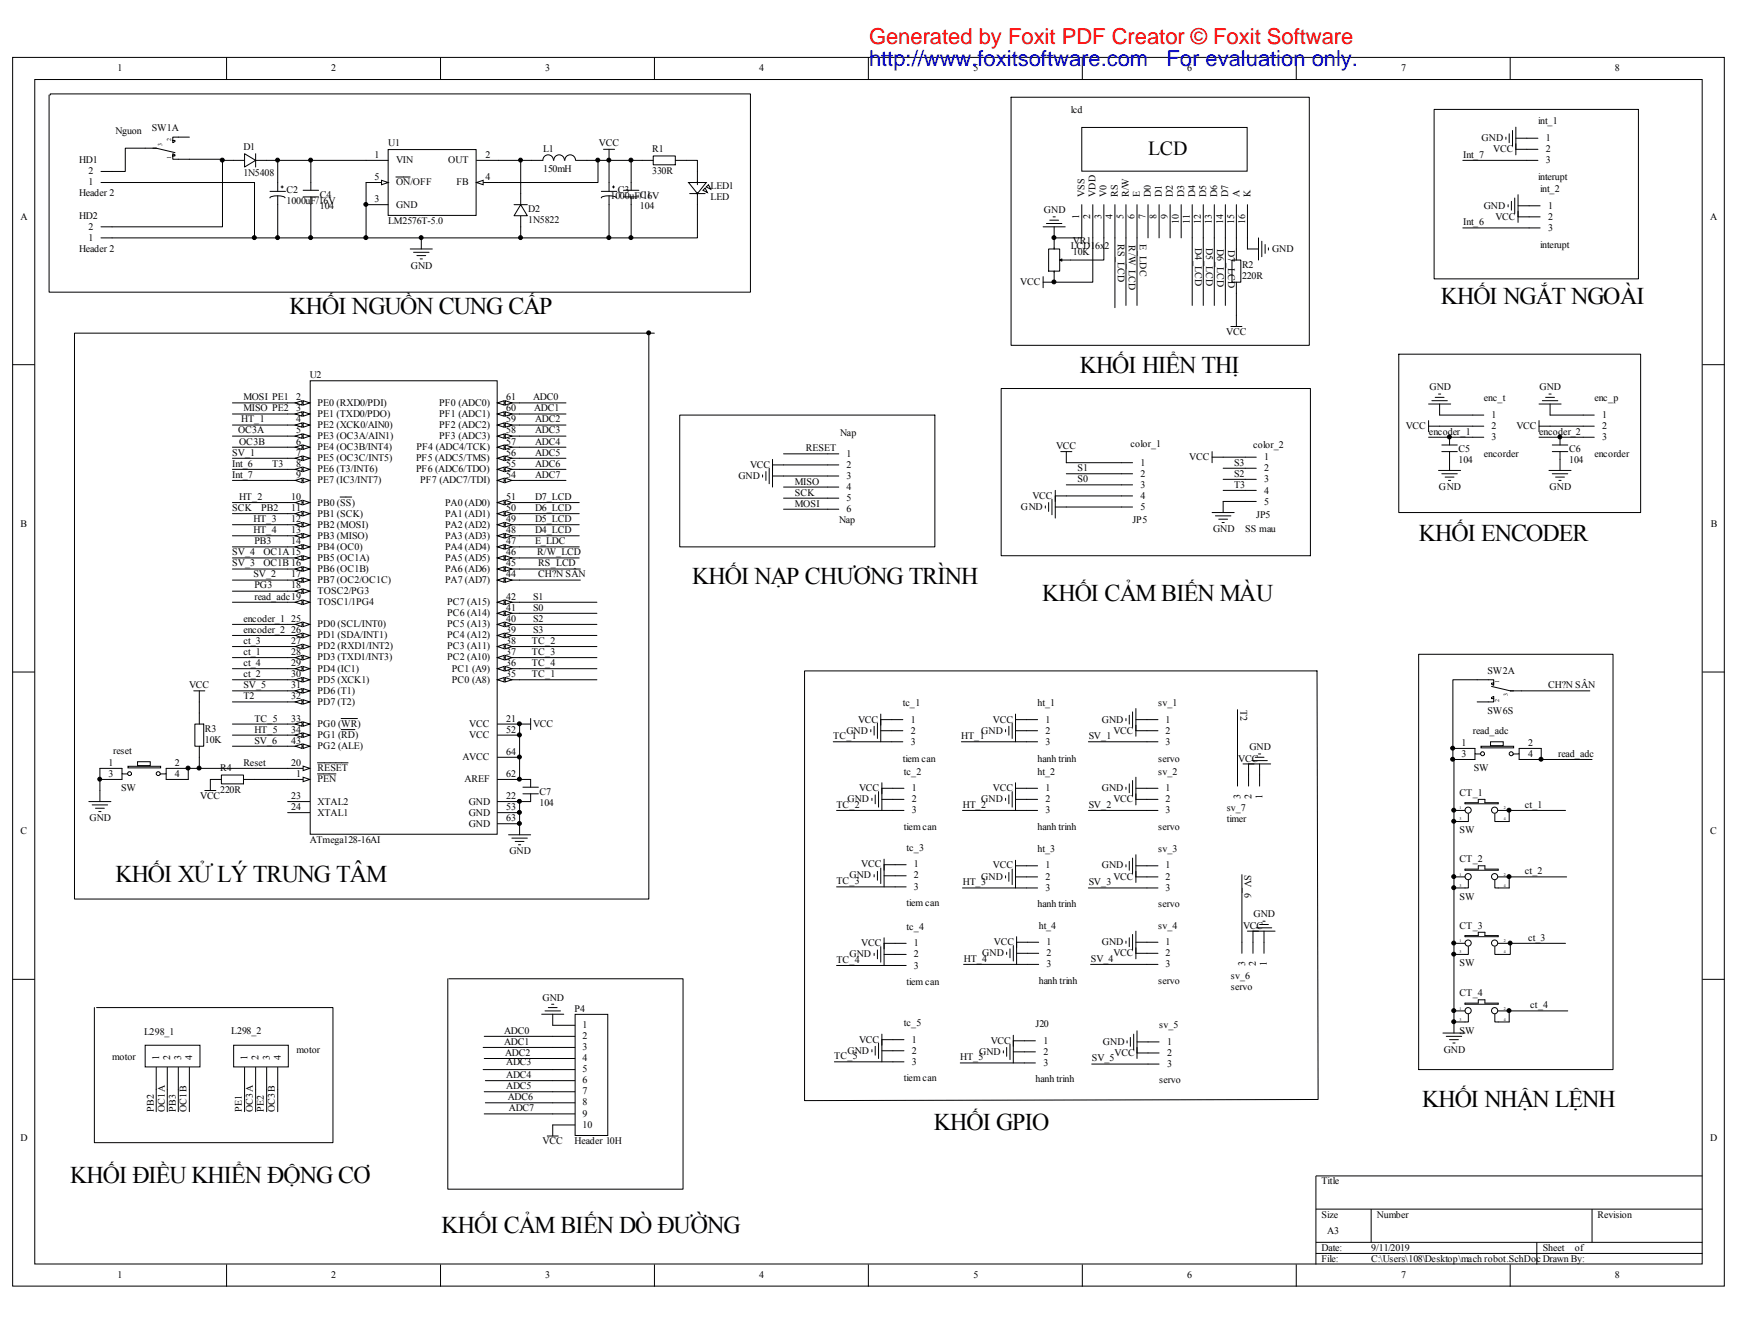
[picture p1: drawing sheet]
<svg xmlns="http://www.w3.org/2000/svg" width="279mm" height="216mm" viewBox="0 0 279 216" stroke-linecap="round" stroke-linejoin="round" font-family="sans-serif">
<defs><g id="words">
<g font-size="3.9">
<text x="46.6" y="50.5">KHỐI NGUỒN CUNG CẤP</text>
<text x="231.6" y="48.9">KHỐI NGẮT NGOÀI</text>
<text x="173.6" y="60">KHỐI HIỂN THỊ</text>
<text x="228.1" y="87">KHỐI ENCODER</text>
<text x="111.3" y="93.8">KHỐI NẠP CHƯƠNG TRÌNH</text>
<text x="167.6" y="96.7">KHỐI CẢM BIẾN MÀU</text>
<text x="18.5" y="141.7">KHỐI XỬ LÝ TRUNG TÂM</text>
<text x="228.6" y="177.9">KHỐI NHẬN LỆNH</text>
<text x="150.1" y="181.6">KHỐI GPIO</text>
<text x="11.3" y="190.2">KHỐI ĐIỀU KHIỂN ĐỘNG CƠ</text>
<text x="71" y="198.2">KHỐI CẢM BIẾN DÒ ĐƯỜNG</text>
</g>
<text font-size="3.5" fill="#f00" x="139.7" y="7.1">Generated by Foxit PDF Creator © Foxit Software</text>
<g font-size="3.5" fill="#00f">
<text x="139.7" y="10.6">http://www.foxitsoftware.com</text>
<text x="187.5" y="10.6">For evaluation only.</text>
</g>
<text font-size="3.2" x="184.6" y="25">LCD</text>
<g font-size="1.6">
<text x="18.9" y="11.4">1</text>
<text x="53.3" y="11.4">2</text>
<text x="87.6" y="11.4">3</text>
<text x="122" y="11.4">4</text>
<text x="156.5" y="11.4">5</text>
<text x="190.9" y="11.4">6</text>
<text x="225.2" y="11.4">7</text>
<text x="259.6" y="11.4">8</text>
<text x="18.5" y="21.6">Nguon</text>
<text x="24.4" y="21.1">SW1A</text>
<text x="62.4" y="23.5">U1</text>
<text x="96.3" y="23.5">VCC</text>
<text x="172.1" y="18.2">lcd</text>
<text x="238.2" y="22.7">GND</text>
<text x="247.3" y="20">int_1</text>
<text x="248.5" y="22.7">1</text>
<text x="12.7" y="26.2">HD1</text>
<text x="14.2" y="29.8">1</text>
<text x="14.2" y="28">2</text>
<text x="39.1" y="24.1">D1</text>
<text x="39.1" y="28.4">1N5408</text>
<text x="60.2" y="25.4">1</text>
<text x="60.2" y="29">5</text>
<text x="63.7" y="26.2">VIN</text>
<text x="63.7" y="29.8">ON/OFF</text>
<text x="72.1" y="26.2">OUT</text>
<text x="73.4" y="29.8">FB</text>
<text x="78.1" y="29">4</text>
<text x="78.1" y="25.4">2</text>
<text x="87.3" y="24.5">L1</text>
<text x="87.3" y="27.7">150mH</text>
<text x="104.8" y="24.5">R1</text>
<text x="104.8" y="28">330R</text>
<text x="235.2" y="25.4">Int_7</text>
<text x="240.1" y="24.5">VCC</text>
<text x="247.3" y="29">interupt</text>
<text x="248.5" y="24.5">2</text>
<text x="248.5" y="26.2">3</text>
<text x="3.3" y="35.3">A</text>
<text x="12.7" y="31.6">Header 2</text>
<text x="12.7" y="35.1">HD2</text>
<text x="46.1" y="31.1">C2</text>
<text x="46.1" y="32.9">1000uF/16V</text>
<text x="51.4" y="31.8">C4</text>
<text x="51.4" y="33.5">104</text>
<text x="60.2" y="32.5">3</text>
<text x="63.7" y="33.4">GND</text>
<text x="84.9" y="34.1">D2</text>
<text x="84.9" y="35.9">1N5822</text>
<text x="98.1" y="31.9">1000uF/16V</text>
<text x="99.3" y="31.1">C3</text>
<text x="102.9" y="31.8">C1</text>
<text x="102.9" y="33.5">104</text>
<text x="114.2" y="30.3">LED1</text>
<text x="114.2" y="32.1">LED</text>
<text x="167.8" y="34.3">GND</text>
<text x="173.5" y="35.2" transform="rotate(-90 173.5 35.2)">1</text>
<text x="174.3" y="31.7" transform="rotate(-90 174.3 31.7)">VSS</text>
<text x="175.3" y="35.2" transform="rotate(-90 175.3 35.2)">2</text>
<text x="176.1" y="31.7" transform="rotate(-90 176.1 31.7)">VDD</text>
<text x="177.1" y="35.2" transform="rotate(-90 177.1 35.2)">3</text>
<text x="177.9" y="31.7" transform="rotate(-90 177.9 31.7)">V0</text>
<text x="178.8" y="35.2" transform="rotate(-90 178.8 35.2)">4</text>
<text x="179.7" y="31.7" transform="rotate(-90 179.7 31.7)">RS</text>
<text x="180.6" y="35.2" transform="rotate(-90 180.6 35.2)">5</text>
<text x="181.5" y="31.7" transform="rotate(-90 181.5 31.7)">R/W</text>
<text x="182.4" y="35.2" transform="rotate(-90 182.4 35.2)">6</text>
<text x="183.2" y="31.7" transform="rotate(-90 183.2 31.7)">E</text>
<text x="184.2" y="35.2" transform="rotate(-90 184.2 35.2)">7</text>
<text x="185" y="31.7" transform="rotate(-90 185 31.7)">D0</text>
<text x="185.9" y="35.2" transform="rotate(-90 185.9 35.2)">8</text>
<text x="186.8" y="31.7" transform="rotate(-90 186.8 31.7)">D1</text>
<text x="187.7" y="35.2" transform="rotate(-90 187.7 35.2)">9</text>
<text x="188.6" y="31.7" transform="rotate(-90 188.6 31.7)">D2</text>
<text x="189.5" y="36" transform="rotate(-90 189.5 36)">10</text>
<text x="190.3" y="31.7" transform="rotate(-90 190.3 31.7)">D3</text>
<text x="191.3" y="36" transform="rotate(-90 191.3 36)">11</text>
<text x="192.1" y="31.7" transform="rotate(-90 192.1 31.7)">D4</text>
<text x="193.1" y="36" transform="rotate(-90 193.1 36)">12</text>
<text x="193.9" y="31.7" transform="rotate(-90 193.9 31.7)">D5</text>
<text x="194.8" y="36" transform="rotate(-90 194.8 36)">13</text>
<text x="195.7" y="31.7" transform="rotate(-90 195.7 31.7)">D6</text>
<text x="196.6" y="36" transform="rotate(-90 196.6 36)">14</text>
<text x="197.5" y="31.7" transform="rotate(-90 197.5 31.7)">D7</text>
<text x="198.4" y="36" transform="rotate(-90 198.4 36)">15</text>
<text x="199.2" y="31.7" transform="rotate(-90 199.2 31.7)">A</text>
<text x="200.2" y="36" transform="rotate(-90 200.2 36)">16</text>
<text x="201" y="31.7" transform="rotate(-90 201 31.7)">K</text>
<text x="238.5" y="33.5">GND</text>
<text x="240.4" y="35.3">VCC</text>
<text x="247.6" y="30.9">int_2</text>
<text x="248.9" y="33.5">1</text>
<text x="248.9" y="35.3">2</text>
<text x="274.9" y="35.3">A</text>
<text x="12.7" y="40.5">Header 2</text>
<text x="14.2" y="38.7">1</text>
<text x="14.2" y="36.9">2</text>
<text x="62.4" y="36.1">LM2576T-5.0</text>
<text x="172.1" y="40">LCD16x2</text>
<text x="172.5" y="39.3">VR1</text>
<text x="172.5" y="41.1">10K</text>
<text x="179.7" y="39.3" transform="rotate(90 179.7 39.3)">RS_LCD</text>
<text x="181.5" y="39.5" transform="rotate(90 181.5 39.5)">R/W_LCD</text>
<text x="183.2" y="39.3" transform="rotate(90 183.2 39.3)">E_LDC</text>
<text x="192.1" y="39.9" transform="rotate(90 192.1 39.9)">D4_LCD</text>
<text x="193.9" y="39.9" transform="rotate(90 193.9 39.9)">D5_LCD</text>
<text x="195.7" y="40.1" transform="rotate(90 195.7 40.1)">D6_LCD</text>
<text x="197.5" y="40.2" transform="rotate(90 197.5 40.2)">D7_LCD</text>
<text x="204.5" y="40.5">GND</text>
<text x="235.2" y="36.2">Int_6</text>
<text x="247.6" y="39.8">interupt</text>
<text x="248.9" y="37.1">3</text>
<text x="66" y="43.2">GND</text>
<text x="164" y="45.8">VCC</text>
<text x="199.7" y="43">R2</text>
<text x="199.7" y="44.8">220R</text>
<text x="197.1" y="53.8">VCC</text>
<text x="39.1" y="64.3">MOSI PE1</text>
<text x="47.6" y="64.3">2</text>
<text x="49.8" y="60.8">U2</text>
<text x="51.1" y="65.3">PE0 (RXD0/PDI)</text>
<text x="70.6" y="65.3">PF0 (ADC0)</text>
<text x="81.4" y="64.3">61</text>
<text x="85.7" y="64.3">ADC0</text>
<text x="229.8" y="62.7">GND</text>
<text x="238.5" y="64.5">enc_t</text>
<text x="247.5" y="62.7">GND</text>
<text x="256.3" y="64.5">enc_p</text>
<text x="38.3" y="69.7">OC3A</text>
<text x="38.4" y="71.5">OC3B</text>
<text x="38.8" y="67.9">HT_1</text>
<text x="39.1" y="66.1">MISO PE2</text>
<text x="47.6" y="66.1">3</text>
<text x="47.6" y="67.9">4</text>
<text x="47.6" y="69.7">5</text>
<text x="47.6" y="71.5">6</text>
<text x="51.1" y="67.1">PE1 (TXD0/PDO)</text>
<text x="51.1" y="68.8">PE2 (XCK0/AIN0)</text>
<text x="51.1" y="70.6">PE3 (OC3A/AIN1)</text>
<text x="70.6" y="70.6">PF3 (ADC3)</text>
<text x="70.6" y="68.8">PF2 (ADC2)</text>
<text x="70.6" y="67.1">PF1 (ADC1)</text>
<text x="81.4" y="71.5">57</text>
<text x="81.4" y="69.7">58</text>
<text x="81.4" y="67.9">59</text>
<text x="81.4" y="66.1">60</text>
<text x="85.9" y="66.1">ADC1</text>
<text x="86" y="67.9">ADC2</text>
<text x="86" y="69.7">ADC3</text>
<text x="86" y="71.5">ADC4</text>
<text x="135.1" y="70">Nap</text>
<text x="181.7" y="71.8">color_1</text>
<text x="201.4" y="72">color_2</text>
<text x="226" y="69">VCC</text>
<text x="229.7" y="69.9">encoder_1</text>
<text x="239.8" y="67.2">1</text>
<text x="239.8" y="69">2</text>
<text x="239.8" y="70.8">3</text>
<text x="243.8" y="69">VCC</text>
<text x="247.4" y="69.9">encoder_2</text>
<text x="257.6" y="67.2">1</text>
<text x="257.6" y="69">2</text>
<text x="257.6" y="70.8">3</text>
<text x="37.3" y="76.8">Int_7</text>
<text x="37.3" y="73.2">SV_1</text>
<text x="37.3" y="75">Int_6</text>
<text x="43.8" y="75">T3</text>
<text x="47.6" y="73.2">7</text>
<text x="47.6" y="75">8</text>
<text x="47.6" y="76.8">9</text>
<text x="51.1" y="72.4">PE4 (OC3B/INT4)</text>
<text x="51.1" y="74.2">PE5 (OC3C/INT5)</text>
<text x="51.1" y="75.9">PE6 (T3/INT6)</text>
<text x="51.1" y="77.7">PE7 (IC3/INT7)</text>
<text x="66.9" y="75.9">PF6 (ADC6/TDO)</text>
<text x="66.9" y="74.2">PF5 (ADC5/TMS)</text>
<text x="67" y="72.4">PF4 (ADC4/TCK)</text>
<text x="67.6" y="77.7">PF7 (ADC7/TDI)</text>
<text x="81.4" y="76.8">54</text>
<text x="81.4" y="75">55</text>
<text x="81.4" y="73.2">56</text>
<text x="86" y="73.2">ADC5</text>
<text x="86" y="75">ADC6</text>
<text x="86" y="76.8">ADC7</text>
<text x="118.7" y="77">GND</text>
<text x="120.6" y="75.2">VCC</text>
<text x="127.8" y="77.9">MISO</text>
<text x="129.6" y="72.6">RESET</text>
<text x="136.1" y="73.4">1</text>
<text x="136.1" y="75.2">2</text>
<text x="136.1" y="77">3</text>
<text x="169.8" y="72.2">VCC</text>
<text x="173.2" y="77.6">S0</text>
<text x="173.2" y="75.8">S1</text>
<text x="183.3" y="74.8">1</text>
<text x="183.3" y="76.6">2</text>
<text x="191.2" y="74">VCC</text>
<text x="198.4" y="76.6">S2</text>
<text x="198.4" y="74.8">S3</text>
<text x="203.2" y="74">1</text>
<text x="203.2" y="75.8">2</text>
<text x="203.2" y="77.6">3</text>
<text x="234.5" y="72.7">C5</text>
<text x="234.5" y="74.5">104</text>
<text x="238.5" y="73.4">encorder</text>
<text x="252.2" y="72.7">C6</text>
<text x="252.2" y="74.5">104</text>
<text x="256.3" y="73.4">encorder</text>
<text x="37.3" y="82.1">SCK</text>
<text x="38.4" y="80.3">HT_2</text>
<text x="40.7" y="83.9">HT_3</text>
<text x="42" y="82.1">PB2</text>
<text x="46.8" y="80.4">10</text>
<text x="46.8" y="82.1">11</text>
<text x="46.8" y="83.9">12</text>
<text x="51.1" y="81.3">PB0 (SS)</text>
<text x="51.1" y="83.1">PB1 (SCK)</text>
<text x="71.6" y="83.1">PA1 (AD1)</text>
<text x="71.6" y="81.3">PA0 (AD0)</text>
<text x="81.4" y="83.9">49</text>
<text x="81.4" y="82.1">50</text>
<text x="81.4" y="80.4">51</text>
<text x="86" y="80.4">D7_LCD</text>
<text x="86" y="82.1">D6_LCD</text>
<text x="86" y="83.9">D5_LCD</text>
<text x="127.8" y="79.7">SCK</text>
<text x="127.8" y="81.5">MOSI</text>
<text x="136.1" y="78.7">4</text>
<text x="136.1" y="80.5">5</text>
<text x="136.1" y="82.3">6</text>
<text x="164.1" y="82">GND</text>
<text x="166" y="80.2">VCC</text>
<text x="183.3" y="78.4">3</text>
<text x="183.3" y="80.2">4</text>
<text x="183.3" y="82">5</text>
<text x="198.4" y="78.4">T3</text>
<text x="201.9" y="83.2">JP5</text>
<text x="203.2" y="79.3">4</text>
<text x="203.2" y="81.1">5</text>
<text x="231.3" y="78.7">GND</text>
<text x="249.1" y="78.7">GND</text>
<text x="3.3" y="84.7">B</text>
<text x="37.3" y="89.2">SV_4</text>
<text x="40.7" y="85.7">HT_4</text>
<text x="40.9" y="87.5">PB3</text>
<text x="42.3" y="89.2">OC1A15</text>
<text x="46.8" y="85.7">13</text>
<text x="46.8" y="87.5">14</text>
<text x="51.1" y="84.8">PB2 (MOSI)</text>
<text x="51.1" y="86.6">PB3 (MISO)</text>
<text x="51.1" y="88.4">PB4 (OC0)</text>
<text x="71.6" y="88.4">PA4 (AD4)</text>
<text x="71.6" y="86.6">PA3 (AD3)</text>
<text x="71.6" y="84.8">PA2 (AD2)</text>
<text x="81.4" y="89.2">46</text>
<text x="81.4" y="87.5">47</text>
<text x="81.4" y="85.7">48</text>
<text x="86" y="85.7">D4_LCD</text>
<text x="86" y="87.5">E_LDC</text>
<text x="86.4" y="89.2">R/W_LCD</text>
<text x="134.9" y="84.1">Nap</text>
<text x="182.1" y="84.1">JP5</text>
<text x="195" y="85.5">GND</text>
<text x="200.2" y="85.5">SS mau</text>
<text x="275" y="84.7">B</text>
<text x="37.3" y="91">SV_3</text>
<text x="40.7" y="92.8">SV_2</text>
<text x="40.9" y="94.6">PG3</text>
<text x="42.3" y="91">OC1B 16</text>
<text x="46.8" y="92.8">17</text>
<text x="46.8" y="94.6">18</text>
<text x="51.1" y="90.2">PB5 (OC1A)</text>
<text x="51.1" y="92">PB6 (OC1B)</text>
<text x="51.1" y="93.7">PB7 (OC2/OC1C)</text>
<text x="51.1" y="95.5">TOSC2/PG3</text>
<text x="71.6" y="93.7">PA7 (AD7)</text>
<text x="71.6" y="92">PA6 (AD6)</text>
<text x="71.6" y="90.2">PA5 (AD5)</text>
<text x="81.4" y="92.8">44</text>
<text x="81.4" y="91">45</text>
<text x="86.5" y="91">RS_LCD</text>
<text x="86.5" y="92.8">CH?N SÂN</text>
<text x="39.1" y="100">encoder_1</text>
<text x="39.1" y="101.8">encoder_2</text>
<text x="40.9" y="96.4">read_adc19</text>
<text x="46.8" y="100">25</text>
<text x="46.8" y="101.8">26</text>
<text x="51.1" y="97.3">TOSC1/1PG4</text>
<text x="51.1" y="100.8">PD0 (SCL/INT0)</text>
<text x="71.9" y="100.8">PC5 (A13)</text>
<text x="71.9" y="99.1">PC6 (A14)</text>
<text x="71.9" y="97.3">PC7 (A15)</text>
<text x="81.4" y="101.8">39</text>
<text x="81.4" y="100">40</text>
<text x="81.4" y="98.2">41</text>
<text x="81.4" y="96.4">42</text>
<text x="85.7" y="96.4">S1</text>
<text x="85.7" y="98.2">S0</text>
<text x="85.7" y="100">S2</text>
<text x="85.7" y="101.8">S3</text>
<text x="39.1" y="107.1">ct_4</text>
<text x="39.1" y="103.5">ct_3</text>
<text x="39.1" y="105.3">ct_1</text>
<text x="46.8" y="103.5">27</text>
<text x="46.8" y="105.3">28</text>
<text x="46.8" y="107.1">29</text>
<text x="51.1" y="102.6">PD1 (SDA/INT1)</text>
<text x="51.1" y="104.4">PD2 (RXD1/INT2)</text>
<text x="51.1" y="106.2">PD3 (TXD1/INT3)</text>
<text x="51.1" y="108">PD4 (IC1)</text>
<text x="71.9" y="106.2">PC2 (A10)</text>
<text x="71.9" y="104.4">PC3 (A11)</text>
<text x="71.9" y="102.6">PC4 (A12)</text>
<text x="72.7" y="108">PC1 (A9)</text>
<text x="81.4" y="107.1">36</text>
<text x="81.4" y="105.3">37</text>
<text x="81.4" y="103.5">38</text>
<text x="85.5" y="107.1">TC_4</text>
<text x="85.5" y="105.3">TC_3</text>
<text x="85.5" y="103.5">TC_2</text>
<text x="30.4" y="110.7">VCC</text>
<text x="39.1" y="110.7">SV_5</text>
<text x="39.1" y="112.4">T2</text>
<text x="39.1" y="108.9">ct_2</text>
<text x="46.8" y="108.9">30</text>
<text x="46.8" y="110.7">31</text>
<text x="46.8" y="112.4">32</text>
<text x="51.1" y="109.7">PD5 (XCK1)</text>
<text x="51.1" y="111.5">PD6 (T1)</text>
<text x="51.1" y="113.3">PD7 (T2)</text>
<text x="72.7" y="109.7">PC0 (A8)</text>
<text x="81.4" y="108.9">35</text>
<text x="85.5" y="108.9">TC_1</text>
<text x="145.1" y="113.5">tc_1</text>
<text x="166.8" y="113.5">ht_1</text>
<text x="186.2" y="113.5">sv_1</text>
<text x="239.1" y="108.3">SW2A</text>
<text x="248.9" y="110.7">CH?N SÂN</text>
<text x="32.9" y="117.6">R3</text>
<text x="32.9" y="119.4">10K</text>
<text x="40.9" y="116">TC_5</text>
<text x="40.9" y="117.8">HT_5</text>
<text x="40.9" y="119.6">SV_6</text>
<text x="46.8" y="116">33</text>
<text x="46.8" y="117.8">34</text>
<text x="46.8" y="119.5">43</text>
<text x="51.1" y="116.8">PG0 (WR)</text>
<text x="51.1" y="118.6">PG1 (RD)</text>
<text x="75.4" y="116.8">VCC</text>
<text x="75.4" y="118.6">VCC</text>
<text x="81.4" y="116">21</text>
<text x="81.4" y="117.8">52</text>
<text x="85.7" y="116.8">VCC</text>
<text x="134" y="118.8">TC_1</text>
<text x="136.1" y="117.9">GND</text>
<text x="137.9" y="116.2">VCC</text>
<text x="146.4" y="116.2">1</text>
<text x="146.4" y="117.9">2</text>
<text x="146.4" y="119.7">3</text>
<text x="154.5" y="118.8">HT_1</text>
<text x="157.7" y="117.9">GND</text>
<text x="159.6" y="116.2">VCC</text>
<text x="168.1" y="116.2">1</text>
<text x="168.1" y="117.9">2</text>
<text x="168.1" y="119.7">3</text>
<text x="175" y="118.8">SV_1</text>
<text x="177.1" y="116.2">GND</text>
<text x="179" y="117.9">VCC</text>
<text x="187.4" y="116.2">1</text>
<text x="187.4" y="117.9">2</text>
<text x="187.4" y="119.7">3</text>
<text x="199.4" y="114.1" transform="rotate(90 199.4 114.1)">T2</text>
<text x="235" y="119.9">1</text>
<text x="236.8" y="117.9">read_adc</text>
<text x="239.1" y="114.7">SW6S</text>
<text x="245.6" y="119.9">2</text>
<text x="17.4" y="123.1">1</text>
<text x="17.4" y="124.9">3</text>
<text x="18.2" y="121.2">reset</text>
<text x="28.1" y="123.1">2</text>
<text x="28.1" y="124.9">4</text>
<text x="35.4" y="124">R4</text>
<text x="39.1" y="123.1">Reset</text>
<text x="46.8" y="123.1">20</text>
<text x="47.6" y="124.9">1</text>
<text x="51.1" y="125.7">PEN</text>
<text x="51.1" y="124">RESET</text>
<text x="51.1" y="120.4">PG2 (ALE)</text>
<text x="74.3" y="122.2">AVCC</text>
<text x="74.7" y="125.7">AREF</text>
<text x="81.4" y="121.3">64</text>
<text x="81.4" y="124.9">62</text>
<text x="145.1" y="122.4">tiem can</text>
<text x="145.3" y="124.5">tc_2</text>
<text x="166.8" y="122.4">hanh trinh</text>
<text x="166.8" y="124.5">ht_2</text>
<text x="186.2" y="122.4">servo</text>
<text x="186.2" y="124.5">sv_2</text>
<text x="199.1" y="122.4">VCC</text>
<text x="200.8" y="120.6">GND</text>
<text x="235" y="121.7">3</text>
<text x="236.9" y="124">SW</text>
<text x="245.6" y="121.7">4</text>
<text x="250.5" y="121.7">read_adc</text>
<text x="14.4" y="132">GND</text>
<text x="19.5" y="127.2">SW</text>
<text x="32.2" y="128.4">VCC</text>
<text x="35.4" y="127.5">220R</text>
<text x="46.8" y="128.4">23</text>
<text x="46.8" y="130.2">24</text>
<text x="51.1" y="129.4">XTAL2</text>
<text x="51.1" y="131.2">XTAL1</text>
<text x="75.4" y="129.4">GND</text>
<text x="75.4" y="131.2">GND</text>
<text x="81.4" y="128.4">22</text>
<text x="81.4" y="130.2">53</text>
<text x="81.4" y="132">63</text>
<text x="86.7" y="127.8">C7</text>
<text x="86.7" y="129.5">104</text>
<text x="134.5" y="129.9">TC_2</text>
<text x="136.2" y="128.9">GND</text>
<text x="138.1" y="127.2">VCC</text>
<text x="146.6" y="127.2">1</text>
<text x="146.6" y="128.9">2</text>
<text x="146.6" y="130.7">3</text>
<text x="154.8" y="129.9">HT_2</text>
<text x="157.7" y="128.9">GND</text>
<text x="159.6" y="127.2">VCC</text>
<text x="168.1" y="127.2">1</text>
<text x="168.1" y="128.9">2</text>
<text x="168.1" y="130.7">3</text>
<text x="175" y="129.9">SV_2</text>
<text x="177.1" y="127.2">GND</text>
<text x="179" y="128.9">VCC</text>
<text x="187.4" y="127.2">1</text>
<text x="187.4" y="128.9">2</text>
<text x="187.4" y="130.7">3</text>
<text x="197.2" y="130.4">sv_7</text>
<text x="199.4" y="128.4" transform="rotate(-90 199.4 128.4)">3</text>
<text x="201.2" y="128.4" transform="rotate(-90 201.2 128.4)">2</text>
<text x="203" y="128.4" transform="rotate(-90 203 128.4)">1</text>
<text x="234.6" y="127.9">CT_1</text>
<text x="245.1" y="129.9">ct_1</text>
<text x="3.3" y="134.1">C</text>
<text x="49.8" y="135.6">ATmega128-16AI</text>
<text x="75.4" y="132.9">GND</text>
<text x="81.9" y="137.3">GND</text>
<text x="145.3" y="133.4">tiem can</text>
<text x="145.7" y="136.8">tc_3</text>
<text x="166.8" y="133.4">hanh trinh</text>
<text x="166.8" y="137">ht_3</text>
<text x="186.2" y="133.4">servo</text>
<text x="186.2" y="137">sv_3</text>
<text x="197.2" y="132.2">timer</text>
<text x="234.6" y="133.9">SW</text>
<text x="274.9" y="134.1">C</text>
<text x="134.5" y="142.2">TC_3</text>
<text x="136.6" y="141.2">GND</text>
<text x="138.4" y="139.4">VCC</text>
<text x="146.9" y="139.4">1</text>
<text x="146.9" y="141.2">2</text>
<text x="146.9" y="143">3</text>
<text x="154.8" y="142.3">HT_3</text>
<text x="157.7" y="141.5">GND</text>
<text x="159.6" y="139.6">VCC</text>
<text x="168.1" y="139.6">1</text>
<text x="168.1" y="141.5">2</text>
<text x="168.1" y="143.3">3</text>
<text x="175" y="142.3">SV_3</text>
<text x="177.1" y="139.6">GND</text>
<text x="179" y="141.5">VCC</text>
<text x="187.4" y="139.6">1</text>
<text x="187.4" y="141.5">2</text>
<text x="187.4" y="143.3">3</text>
<text x="200.1" y="140.6" transform="rotate(90 200.1 140.6)">SV_6</text>
<text x="234.6" y="138.6">CT_2</text>
<text x="245.1" y="140.5">ct_2</text>
<text x="145.7" y="145.7">tiem can</text>
<text x="145.7" y="149.4">tc_4</text>
<text x="166.8" y="145.9">hanh trinh</text>
<text x="167" y="149.3">ht_4</text>
<text x="186.2" y="145.9">servo</text>
<text x="186.2" y="149.3">sv_4</text>
<text x="199.8" y="149.3">VCC</text>
<text x="201.5" y="147.5">GND</text>
<text x="234.6" y="144.6">SW</text>
<text x="234.6" y="149.3">CT_3</text>
<text x="134.5" y="154.8">TC_4</text>
<text x="136.6" y="153.9">GND</text>
<text x="138.4" y="152.1">VCC</text>
<text x="146.9" y="152.1">1</text>
<text x="146.9" y="153.9">2</text>
<text x="146.9" y="155.7">3</text>
<text x="155" y="154.6">HT_4</text>
<text x="157.9" y="153.8">GND</text>
<text x="159.8" y="152">VCC</text>
<text x="168.2" y="152">1</text>
<text x="168.2" y="153.8">2</text>
<text x="168.2" y="155.5">3</text>
<text x="175.4" y="154.6">SV_4</text>
<text x="177.1" y="152">GND</text>
<text x="179" y="153.8">VCC</text>
<text x="187.4" y="152">1</text>
<text x="187.4" y="153.8">2</text>
<text x="187.4" y="155.5">3</text>
<text x="200.2" y="155.4" transform="rotate(-90 200.2 155.4)">3</text>
<text x="201.9" y="155.4" transform="rotate(-90 201.9 155.4)">2</text>
<text x="203.6" y="155.4" transform="rotate(-90 203.6 155.4)">1</text>
<text x="234.6" y="155.4">SW</text>
<text x="245.6" y="151.2">ct_3</text>
<text x="87.2" y="160.9">GND</text>
<text x="145.7" y="158.3">tiem can</text>
<text x="167" y="158.2">hanh trinh</text>
<text x="186.2" y="158.2">servo</text>
<text x="197.9" y="157.3">sv_6</text>
<text x="197.9" y="159.1">servo</text>
<text x="234.6" y="160.1">CT_4</text>
<text x="23.2" y="166.4">L298_1</text>
<text x="37.2" y="166.2">L298_2</text>
<text x="81" y="166.2">ADC0</text>
<text x="81" y="168">ADC1</text>
<text x="92.4" y="162.6">P4</text>
<text x="93.6" y="165.3">1</text>
<text x="93.6" y="167">2</text>
<text x="138.1" y="167.6">VCC</text>
<text x="145.3" y="164.9">tc_5</text>
<text x="146.6" y="167.6">1</text>
<text x="159.3" y="167.8">VCC</text>
<text x="166.5" y="165.1">J20</text>
<text x="167.7" y="167.8">1</text>
<text x="177.3" y="168">GND</text>
<text x="186.4" y="165.3">sv_5</text>
<text x="187.6" y="168">1</text>
<text x="234.6" y="166.2">SW</text>
<text x="246" y="162.1">ct_4</text>
<text x="18" y="170.4">motor</text>
<text x="25.6" y="170.4" transform="rotate(-90 25.6 170.4)">1</text>
<text x="27.4" y="170.4" transform="rotate(-90 27.4 170.4)">2</text>
<text x="29.1" y="170.4" transform="rotate(-90 29.1 170.4)">3</text>
<text x="30.9" y="170.4" transform="rotate(-90 30.9 170.4)">4</text>
<text x="39.8" y="170.4" transform="rotate(-90 39.8 170.4)">1</text>
<text x="41.6" y="170.4" transform="rotate(-90 41.6 170.4)">2</text>
<text x="43.4" y="170.4" transform="rotate(-90 43.4 170.4)">3</text>
<text x="45.1" y="170.4" transform="rotate(-90 45.1 170.4)">4</text>
<text x="47.7" y="169.2">motor</text>
<text x="81.2" y="169.8">ADC2</text>
<text x="81.4" y="171.2">ADC3</text>
<text x="81.4" y="173.3">ADC4</text>
<text x="93.6" y="168.8">3</text>
<text x="93.6" y="170.6">4</text>
<text x="93.6" y="172.4">5</text>
<text x="134.1" y="170.3">TC_5</text>
<text x="136.2" y="169.4">GND</text>
<text x="145.3" y="173.8">tiem can</text>
<text x="146.6" y="169.4">2</text>
<text x="146.6" y="171.2">3</text>
<text x="154.4" y="170.4">HT_5</text>
<text x="157.4" y="169.6">GND</text>
<text x="166.5" y="174">hanh trinh</text>
<text x="167.7" y="169.6">2</text>
<text x="167.7" y="171.4">3</text>
<text x="175.5" y="170.6">SV_5</text>
<text x="179.2" y="169.8">VCC</text>
<text x="187.6" y="169.8">2</text>
<text x="187.6" y="171.5">3</text>
<text x="232.1" y="169.2">GND</text>
<text x="24.7" y="178.7" transform="rotate(-90 24.7 178.7)">PB2</text>
<text x="26.5" y="178.7" transform="rotate(-90 26.5 178.7)">OC1A</text>
<text x="28.3" y="178.7" transform="rotate(-90 28.3 178.7)">PB3</text>
<text x="30" y="178.7" transform="rotate(-90 30 178.7)">OC1B</text>
<text x="38.9" y="178.7" transform="rotate(-90 38.9 178.7)">PE1</text>
<text x="40.6" y="178.7" transform="rotate(-90 40.6 178.7)">OC3A</text>
<text x="42.4" y="178.7" transform="rotate(-90 42.4 178.7)">PE2</text>
<text x="44.2" y="178.7" transform="rotate(-90 44.2 178.7)">OC3B</text>
<text x="81.4" y="175.1">ADC5</text>
<text x="81.6" y="176.9">ADC6</text>
<text x="81.8" y="178.6">ADC7</text>
<text x="93.6" y="174.2">6</text>
<text x="93.6" y="175.9">7</text>
<text x="93.6" y="177.7">8</text>
<text x="93.6" y="179.5">9</text>
<text x="186.4" y="174.2">servo</text>
<text x="3.3" y="183.5">D</text>
<text x="87.2" y="184">VCC</text>
<text x="92.4" y="184">Header 10H</text>
<text x="93.6" y="181.4">10</text>
<text x="274.9" y="183.5">D</text>
<text x="212.4" y="190.4">Title</text>
<text x="212.4" y="195.8">Size</text>
<text x="221.3" y="195.8">Number</text>
<text x="256.8" y="195.8">Revision</text>
<text x="212.4" y="201.1">Date:</text>
<text x="212.4" y="202.9">File:</text>
<text x="213.4" y="198.4">A3</text>
<text x="220.4" y="201.1">9/11/2019</text>
<text x="220.4" y="202.9">C:\Users\108\Desktop\mach robot.SchDoc Drawn By:</text>
<text x="248" y="201.1">Sheet</text>
<text x="253.2" y="201.1">of</text>
<text x="18.9" y="205.5">1</text>
<text x="53.3" y="205.5">2</text>
<text x="87.6" y="205.5">3</text>
<text x="122" y="205.5">4</text>
<text x="156.5" y="205.5">5</text>
<text x="190.9" y="205.5">6</text>
<text x="225.2" y="205.5">7</text>
<text x="259.6" y="205.5">8</text>
</g>
<g font-size="1">
<text x="26.1" y="23.5" transform="rotate(-90 26.1 23.5)">3</text>
<text x="27.5" y="22.6" transform="rotate(-90 27.5 22.6)">2</text>
<text x="27.5" y="25.6" transform="rotate(-90 27.5 25.6)">1</text>
<text x="241" y="112.8" transform="rotate(-90 241 112.8)">2</text>
<text x="241" y="109.7" transform="rotate(-90 241 109.7)">1</text>
<text x="242.4" y="111.9" transform="rotate(-90 242.4 111.9)">3</text>
</g>
<g font-size=".6">
<text x="234.6" y="130.1">1</text>
<text x="234.6" y="131.9">3</text>
<text x="241.7" y="130.1">2</text>
<text x="241.7" y="131.9">4</text>
<text x="234.6" y="140.8">1</text>
<text x="234.6" y="142.6">3</text>
<text x="241.7" y="140.8">2</text>
<text x="241.7" y="142.6">4</text>
<text x="234.6" y="151.5">1</text>
<text x="234.6" y="153.2">3</text>
<text x="241.7" y="151.5">2</text>
<text x="241.7" y="153.2">4</text>
<text x="234.6" y="162.3">1</text>
<text x="234.6" y="164.1">3</text>
<text x="241.7" y="162.3">2</text>
<text x="241.7" y="164.1">4</text>
</g>
</g></defs>
<path d="M2 9.2h275.2v197.6h-275.2z" fill="none" stroke="#000" stroke-width=".16"/>
<path d="M5.7 12.9h267.9v190.3h-267.9z" fill="#fff"/>
<g fill="none" stroke="#000" stroke-width=".16">
<path d="M5.6 12.8h268v190.4h-268zM36.4 9.2v3.6M70.8 9.2v3.6M105.2 9.2v3.6M139.6 9.2v3.6M174 9.2v3.6M208.4 9.2v3.6M242.8 9.2v3.6M2 58.6h3.6M273.7 58.6h3.5M2 108h3.6M273.7 108h3.5"/>
<path d="M2 157.4h3.6M273.7 157.4h3.5M211.5 194.4h62.2M211.5 199.7h62.2M220.4 194.4v5.3M247.1 199.7v3.6M255.9 194.4v5.3M273.7 189h-62.2v14.3M36.4 203.3v3.5M70.8 203.3v3.5M105.2 203.3v3.5M139.6 203.3v3.5"/>
<path d="M174 203.3v3.5M208.4 203.3v3.5M211.5 201.5h62.2M242.8 203.3v3.5"/>
</g>
<path d="M50 61.3h29.9v72.8h-29.9z" fill="#fff"/>
<path d="M49.9 61.2h30v72.9h-30zM46.2 125.3h3.6" fill="none" stroke="#000" stroke-width=".16"/>
<path d="M48.7 124.9l1.1 .4-1.1 .4z" fill="#fff" stroke="#000" stroke-width=".16"/>
<path d="M46.2 64.8h3.6M51 124.4h3" fill="none" stroke="#000" stroke-width=".16"/>
<g fill="#fff" stroke="#000" stroke-width=".16">
<path d="M48.7 64.4l1.1 .4-1.1 .3z"/>
<path d="M47.5 64.8l1.1-.4v.7z"/>
</g>
<path d="M46.2 66.6h3.6" fill="none" stroke="#000" stroke-width=".16"/>
<g fill="#fff" stroke="#000" stroke-width=".16">
<path d="M48.7 66.2l1.1 .4-1.1 .3z"/>
<path d="M47.5 66.6l1.1-.4v.7z"/>
</g>
<path d="M46.2 68.3h3.6" fill="none" stroke="#000" stroke-width=".16"/>
<g fill="#fff" stroke="#000" stroke-width=".16">
<path d="M48.7 68l1.1 .3-1.1 .4z"/>
<path d="M47.5 68.3l1.1-.3v.7z"/>
</g>
<path d="M46.2 70.1h3.6" fill="none" stroke="#000" stroke-width=".16"/>
<g fill="#fff" stroke="#000" stroke-width=".16">
<path d="M48.7 69.8l1.1 .3-1.1 .4z"/>
<path d="M47.5 70.1l1.1-.3v.7z"/>
</g>
<path d="M46.2 71.9h3.6" fill="none" stroke="#000" stroke-width=".16"/>
<g fill="#fff" stroke="#000" stroke-width=".16">
<path d="M48.7 71.5l1.1 .4-1.1 .3z"/>
<path d="M47.5 71.9l1.1-.4v.7z"/>
</g>
<path d="M46.2 73.7h3.6" fill="none" stroke="#000" stroke-width=".16"/>
<g fill="#fff" stroke="#000" stroke-width=".16">
<path d="M48.7 73.3l1.1 .4-1.1 .3z"/>
<path d="M47.5 73.7l1.1-.4v.7z"/>
</g>
<path d="M46.2 75.5h3.6" fill="none" stroke="#000" stroke-width=".16"/>
<g fill="#fff" stroke="#000" stroke-width=".16">
<path d="M48.7 75.1l1.1 .4-1.1 .3z"/>
<path d="M47.5 75.5l1.1-.4v.7z"/>
</g>
<path d="M46.2 77.2h3.6" fill="none" stroke="#000" stroke-width=".16"/>
<g fill="#fff" stroke="#000" stroke-width=".16">
<path d="M48.7 76.9l1.1 .3-1.1 .4z"/>
<path d="M47.5 77.2l1.1-.3v.7z"/>
</g>
<path d="M46.2 80.8h3.6" fill="none" stroke="#000" stroke-width=".16"/>
<g fill="#fff" stroke="#000" stroke-width=".16">
<path d="M48.7 80.4l1.1 .4-1.1 .3z"/>
<path d="M47.5 80.8l1.1-.4v.7z"/>
</g>
<path d="M54.7 79.9h1.8M46.2 82.6h3.6" fill="none" stroke="#000" stroke-width=".16"/>
<g fill="#fff" stroke="#000" stroke-width=".16">
<path d="M48.7 82.2l1.1 .4-1.1 .3z"/>
<path d="M47.5 82.6l1.1-.4v.7z"/>
</g>
<path d="M46.2 84.4h3.6" fill="none" stroke="#000" stroke-width=".16"/>
<g fill="#fff" stroke="#000" stroke-width=".16">
<path d="M48.7 84l1.1 .4-1.1 .3z"/>
<path d="M47.5 84.4l1.1-.4v.7z"/>
</g>
<path d="M46.2 86.1h3.6" fill="none" stroke="#000" stroke-width=".16"/>
<g fill="#fff" stroke="#000" stroke-width=".16">
<path d="M48.7 85.8l1.1 .3-1.1 .4z"/>
<path d="M47.5 86.1l1.1-.3v.7z"/>
</g>
<path d="M46.2 87.9h3.6" fill="none" stroke="#000" stroke-width=".16"/>
<g fill="#fff" stroke="#000" stroke-width=".16">
<path d="M48.7 87.6l1.1 .3-1.1 .4z"/>
<path d="M47.5 87.9l1.1-.3v.7z"/>
</g>
<path d="M46.2 89.7h3.6" fill="none" stroke="#000" stroke-width=".16"/>
<g fill="#fff" stroke="#000" stroke-width=".16">
<path d="M48.7 89.3l1.1 .4-1.1 .4z"/>
<path d="M47.5 89.7l1.1-.4v.8z"/>
</g>
<path d="M46.2 91.5h3.6" fill="none" stroke="#000" stroke-width=".16"/>
<g fill="#fff" stroke="#000" stroke-width=".16">
<path d="M48.7 91.1l1.1 .4-1.1 .3z"/>
<path d="M47.5 91.5l1.1-.4v.7z"/>
</g>
<path d="M46.2 93.3h3.6" fill="none" stroke="#000" stroke-width=".16"/>
<g fill="#fff" stroke="#000" stroke-width=".16">
<path d="M48.7 92.9l1.1 .4-1.1 .3z"/>
<path d="M47.5 93.3l1.1-.4v.7z"/>
</g>
<path d="M46.2 95h3.6" fill="none" stroke="#000" stroke-width=".16"/>
<g fill="#fff" stroke="#000" stroke-width=".16">
<path d="M48.7 94.7l1.1 .3-1.1 .4z"/>
<path d="M47.5 95l1.1-.3v.7z"/>
</g>
<path d="M46.2 96.8h3.6" fill="none" stroke="#000" stroke-width=".16"/>
<g fill="#fff" stroke="#000" stroke-width=".16">
<path d="M48.7 96.5l1.1 .3-1.1 .4z"/>
<path d="M47.5 96.8l1.1-.3v.7z"/>
</g>
<path d="M46.2 123.5h3.6" fill="none" stroke="#000" stroke-width=".16"/>
<path d="M48.7 123.2l1.1 .3-1.1 .4z" fill="#fff" stroke="#000" stroke-width=".16"/>
<path d="M46.2 100.4h3.6M80 116.4h3.5M46.2 128.9h3.6M46.2 130.6h3.6M51 122.6h5M80 128.9h3.5" fill="none" stroke="#000" stroke-width=".16"/>
<g fill="#fff" stroke="#000" stroke-width=".16">
<path d="M48.7 100l1.1 .4-1.1 .3z"/>
<path d="M47.5 100.4l1.1-.4v.7z"/>
</g>
<path d="M46.2 102.2h3.6" fill="none" stroke="#000" stroke-width=".16"/>
<g fill="#fff" stroke="#000" stroke-width=".16">
<path d="M48.7 101.8l1.1 .4-1.1 .3z"/>
<path d="M47.5 102.2l1.1-.4v.7z"/>
</g>
<path d="M46.2 103.9h3.6" fill="none" stroke="#000" stroke-width=".16"/>
<g fill="#fff" stroke="#000" stroke-width=".16">
<path d="M48.7 103.6l1.1 .3-1.1 .4z"/>
<path d="M47.5 103.9l1.1-.3v.7z"/>
</g>
<path d="M46.2 105.7h3.6" fill="none" stroke="#000" stroke-width=".16"/>
<g fill="#fff" stroke="#000" stroke-width=".16">
<path d="M48.7 105.4l1.1 .3-1.1 .4z"/>
<path d="M47.5 105.7l1.1-.3v.7z"/>
</g>
<path d="M46.2 107.5h3.6" fill="none" stroke="#000" stroke-width=".16"/>
<g fill="#fff" stroke="#000" stroke-width=".16">
<path d="M48.7 107.1l1.1 .4-1.1 .4z"/>
<path d="M47.5 107.5l1.1-.4v.8z"/>
</g>
<path d="M46.2 109.3h3.6" fill="none" stroke="#000" stroke-width=".16"/>
<g fill="#fff" stroke="#000" stroke-width=".16">
<path d="M48.7 108.9l1.1 .4-1.1 .3z"/>
<path d="M47.5 109.3l1.1-.4v.7z"/>
</g>
<path d="M46.2 111.1h3.6" fill="none" stroke="#000" stroke-width=".16"/>
<g fill="#fff" stroke="#000" stroke-width=".16">
<path d="M48.7 110.7l1.1 .4-1.1 .3z"/>
<path d="M47.5 111.1l1.1-.4v.7z"/>
</g>
<path d="M46.2 112.8h3.6" fill="none" stroke="#000" stroke-width=".16"/>
<g fill="#fff" stroke="#000" stroke-width=".16">
<path d="M48.7 112.5l1.1 .3-1.1 .4z"/>
<path d="M47.5 112.8l1.1-.3v.7z"/>
</g>
<path d="M46.2 116.4h3.6" fill="none" stroke="#000" stroke-width=".16"/>
<g fill="#fff" stroke="#000" stroke-width=".16">
<path d="M48.7 116l1.1 .4-1.1 .4z"/>
<path d="M47.5 116.4l1.1-.4v.8z"/>
</g>
<path d="M46.2 118.2h3.6M54.8 115.5h2.7" fill="none" stroke="#000" stroke-width=".16"/>
<g fill="#fff" stroke="#000" stroke-width=".16">
<path d="M48.7 117.8l1.1 .4-1.1 .3z"/>
<path d="M47.5 118.2l1.1-.4v.7z"/>
</g>
<path d="M54.9 117.3h2.2M80 109.3h3.5" fill="none" stroke="#000" stroke-width=".16"/>
<g fill="#fff" stroke="#000" stroke-width=".16">
<path d="M80 109.3l1-.4v.7z"/>
<path d="M81.2 108.9l1.1 .4-1.1 .3z"/>
</g>
<path d="M80 107.5h3.5" fill="none" stroke="#000" stroke-width=".16"/>
<g fill="#fff" stroke="#000" stroke-width=".16">
<path d="M80 107.5l1-.4v.8z"/>
<path d="M81.2 107.1l1.1 .4-1.1 .4z"/>
</g>
<path d="M80 105.7h3.5" fill="none" stroke="#000" stroke-width=".16"/>
<g fill="#fff" stroke="#000" stroke-width=".16">
<path d="M80 105.7l1-.3v.7z"/>
<path d="M81.2 105.4l1.1 .3-1.1 .4z"/>
</g>
<path d="M80 103.9h3.5" fill="none" stroke="#000" stroke-width=".16"/>
<g fill="#fff" stroke="#000" stroke-width=".16">
<path d="M80 103.9l1-.3v.7z"/>
<path d="M81.2 103.6l1.1 .3-1.1 .4z"/>
</g>
<path d="M80 102.2h3.5" fill="none" stroke="#000" stroke-width=".16"/>
<g fill="#fff" stroke="#000" stroke-width=".16">
<path d="M80 102.2l1-.4v.7z"/>
<path d="M81.2 101.8l1.1 .4-1.1 .3z"/>
</g>
<path d="M80 100.4h3.5" fill="none" stroke="#000" stroke-width=".16"/>
<g fill="#fff" stroke="#000" stroke-width=".16">
<path d="M80 100.4l1-.4v.7z"/>
<path d="M81.2 100l1.1 .4-1.1 .3z"/>
</g>
<path d="M80 98.6h3.5" fill="none" stroke="#000" stroke-width=".16"/>
<g fill="#fff" stroke="#000" stroke-width=".16">
<path d="M80 98.6l1-.4v.8z"/>
<path d="M81.2 98.2l1.1 .4-1.1 .4z"/>
</g>
<path d="M80 96.8h3.5" fill="none" stroke="#000" stroke-width=".16"/>
<g fill="#fff" stroke="#000" stroke-width=".16">
<path d="M80 96.8l1-.3v.7z"/>
<path d="M81.2 96.5l1.1 .3-1.1 .4z"/>
</g>
<path d="M46.2 120h3.6" fill="none" stroke="#000" stroke-width=".16"/>
<g fill="#fff" stroke="#000" stroke-width=".16">
<path d="M48.7 119.6l1.1 .4-1.1 .3z"/>
<path d="M47.5 120l1.1-.4v.7z"/>
</g>
<path d="M80 93.3h3.5" fill="none" stroke="#000" stroke-width=".16"/>
<g fill="#fff" stroke="#000" stroke-width=".16">
<path d="M80 93.3l1-.4v.7z"/>
<path d="M81.2 92.9l1.1 .4-1.1 .3z"/>
</g>
<path d="M80 91.5h3.5" fill="none" stroke="#000" stroke-width=".16"/>
<g fill="#fff" stroke="#000" stroke-width=".16">
<path d="M80 91.5l1-.4v.7z"/>
<path d="M81.2 91.1l1.1 .4-1.1 .3z"/>
</g>
<path d="M80 89.7h3.5" fill="none" stroke="#000" stroke-width=".16"/>
<g fill="#fff" stroke="#000" stroke-width=".16">
<path d="M80 89.7l1-.4v.8z"/>
<path d="M81.2 89.3l1.1 .4-1.1 .4z"/>
</g>
<path d="M80 87.9h3.5" fill="none" stroke="#000" stroke-width=".16"/>
<g fill="#fff" stroke="#000" stroke-width=".16">
<path d="M80 87.9l1-.3v.7z"/>
<path d="M81.2 87.6l1.1 .3-1.1 .4z"/>
</g>
<path d="M80 86.1h3.5" fill="none" stroke="#000" stroke-width=".16"/>
<g fill="#fff" stroke="#000" stroke-width=".16">
<path d="M80 86.1l1-.3v.7z"/>
<path d="M81.2 85.8l1.1 .3-1.1 .4z"/>
</g>
<path d="M80 84.4h3.5" fill="none" stroke="#000" stroke-width=".16"/>
<g fill="#fff" stroke="#000" stroke-width=".16">
<path d="M80 84.4l1-.4v.7z"/>
<path d="M81.2 84l1.1 .4-1.1 .3z"/>
</g>
<path d="M80 82.6h3.5" fill="none" stroke="#000" stroke-width=".16"/>
<g fill="#fff" stroke="#000" stroke-width=".16">
<path d="M80 82.6l1-.4v.7z"/>
<path d="M81.2 82.2l1.1 .4-1.1 .3z"/>
</g>
<path d="M80 80.8h3.5" fill="none" stroke="#000" stroke-width=".16"/>
<g fill="#fff" stroke="#000" stroke-width=".16">
<path d="M80 80.8l1-.4v.7z"/>
<path d="M81.2 80.4l1.1 .4-1.1 .3z"/>
</g>
<path d="M80 77.2h3.5M80 118.2h3.5M80 130.6h3.5" fill="none" stroke="#000" stroke-width=".16"/>
<g fill="#fff" stroke="#000" stroke-width=".16">
<path d="M80 77.2l1-.3v.7z"/>
<path d="M81.2 76.9l1.1 .3-1.1 .4z"/>
</g>
<path d="M80 75.5h3.5" fill="none" stroke="#000" stroke-width=".16"/>
<g fill="#fff" stroke="#000" stroke-width=".16">
<path d="M80 75.5l1-.4v.7z"/>
<path d="M81.2 75.1l1.1 .4-1.1 .3z"/>
</g>
<path d="M80 73.7h3.5" fill="none" stroke="#000" stroke-width=".16"/>
<g fill="#fff" stroke="#000" stroke-width=".16">
<path d="M80 73.7l1-.4v.7z"/>
<path d="M81.2 73.3l1.1 .4-1.1 .3z"/>
</g>
<path d="M80 71.9h3.5" fill="none" stroke="#000" stroke-width=".16"/>
<g fill="#fff" stroke="#000" stroke-width=".16">
<path d="M80 71.9l1-.4v.7z"/>
<path d="M81.2 71.5l1.1 .4-1.1 .3z"/>
</g>
<path d="M80 70.1h3.5" fill="none" stroke="#000" stroke-width=".16"/>
<g fill="#fff" stroke="#000" stroke-width=".16">
<path d="M80 70.1l1-.3v.7z"/>
<path d="M81.2 69.8l1.1 .3-1.1 .4z"/>
</g>
<path d="M80 68.3h3.5" fill="none" stroke="#000" stroke-width=".16"/>
<g fill="#fff" stroke="#000" stroke-width=".16">
<path d="M80 68.3l1-.3v.7z"/>
<path d="M81.2 68l1.1 .3-1.1 .4z"/>
</g>
<path d="M80 66.6h3.5" fill="none" stroke="#000" stroke-width=".16"/>
<g fill="#fff" stroke="#000" stroke-width=".16">
<path d="M80 66.6l1-.4v.7z"/>
<path d="M81.2 66.2l1.1 .4-1.1 .3z"/>
</g>
<path d="M80 64.8h3.5" fill="none" stroke="#000" stroke-width=".16"/>
<g fill="#fff" stroke="#000" stroke-width=".16">
<path d="M80 64.8l1-.4v.7z"/>
<path d="M81.2 64.4l1.1 .4-1.1 .3z"/>
</g>
<g fill="none" stroke="#000" stroke-width=".16">
<path d="M173.9 32.9v5.3M175.7 32.9v5.3M177.5 32.9v5.3M179.2 32.9v5.3M181 32.9v5.3M182.8 32.9v5.3M184.6 32.9v5.3M186.3 32.9v5.3M188.1 32.9v5.3M189.9 32.9v5.3M191.7 32.9v5.3M193.4 32.9v5.3"/>
<path d="M195.2 32.9v5.3M197 32.9v5.3M198.8 32.9v5.3M200.5 32.9v5.3M83.5 116.4h1.8M85.3 115.5v1.8M80 125.3h3.5M80 132.4h3.5v1.8M80 121.7h3.5M81.8 134.2h3.5M82.3 134.7h2.5M82.8 135.3h1.4"/>
<path d="M83.4 135.8h.3"/>
</g>
<path d="M174 20.6h26.5v6.9h-26.5z" fill="#fff"/>
<path d="M169.5 38.2v1.8M173.9 20.5h26.6v7h-26.6zM168.6 40h1.8v3.6h-1.8zM169.5 43.6v1.8M170.4 41.8h1.7" fill="none" stroke="#000" stroke-width=".16"/>
<path d="M170.4 41.8l.3-.2v.4z" fill="#fff" stroke="#000" stroke-width=".16"/>
<g fill="none" stroke="#000" stroke-width=".16">
<path d="M167.7 36.5h3.5M168.2 35.9h2.5M168.8 35.4h1.4M169.3 34.9h.3M169.5 36.5v1.7h4.4M175.7 38.2v7.2h-8M177.5 38.2v3.6h-5.4M198.8 38.2v3.6M200.5 38.2v1.8h1.8M202.3 38.2v3.6M202.8 38.8v2.5M203.4 39.3v1.4"/>
<path d="M203.9 39.8v.4M167.7 44.5v1.8M197.9 52.5h1.7M198.1 41.8h1.4v3.6h-1.4zM198.8 45.4v7.1"/>
</g>
<path d="M92.5 163.2h5.2v19.3h-5.2z" fill="#fff"/>
<g fill="none" stroke="#000" stroke-width=".16">
<path d="M37.4 64.8h8.8M37.4 66.6h8.8M37.4 68.3h8.8M37.4 70.1h8.8M37.4 71.9h8.8M37.4 73.7h8.8M37.4 75.5h8.8M37.4 77.2h8.8M37.4 80.8h8.8M37.4 82.6h8.8M37.4 84.4h8.8M37.4 86.1h8.8"/>
<path d="M37.4 87.9h8.8M37.4 89.7h8.8M37.4 91.5h8.8M37.4 93.3h8.8M37.4 95h8.8M37.4 96.8h8.8M37.4 100.4h8.8M37.4 102.2h8.8M37.4 103.9h8.8M37.4 105.7h8.8M37.4 107.5h8.8M37.4 109.3h8.8"/>
<path d="M37.4 111.1h8.8M37.4 112.8h8.8M37.4 116.4h8.8M37.4 118.2h8.8M25.7 124.5a.31 .31 0 0 0-.2-.4 .31 .31 0 0 0-.4 .2 .31 .31 0 0 0 .3 .4l.3-.2M88.9 164.8h3.5M88.9 166.6h3.5M88.9 168.4h3.5M88.9 170.2h3.5M88.9 171.9h3.5M88.9 173.7h3.5M88.9 175.5h3.5"/>
<path d="M88.9 177.3h3.5M88.9 179.1h3.5M92.5 163.1h5.2v19.4h-5.2zM88.9 180.8h3.5"/>
</g>
<path d="M20.7 123.3h5.1v.1h-5.1z" fill="#fff"/>
<path d="M20.6 123.2h5.2v.2h-5.2z" fill="none" stroke="#000" stroke-width=".16"/>
<path d="M22.1 122.5h2.1v.6h-2.1z" fill-rule="evenodd" fill="#fff" stroke="#000" stroke-width=".16"/>
<g fill="none" stroke="#000" stroke-width=".16">
<path d="M83.5 98.6h12.5M83.5 96.8h12.5M31.2 111.1h1.7M31.3 116.4h1.5v3.6h-1.5zM32 111.1v5.3M32 120v3.5M37.4 120h8.8M83.5 109.3h12.5M83.5 107.5h12.5M83.5 105.7h12.5M83.5 103.9h12.5M83.5 102.2h12.5"/>
<path d="M83.5 100.4h12.5M14.3 128.9h3.5M14.8 129.4h2.5M15.4 129.9h1.4M15.9 130.5h.3M19.6 124.4v.9h-3.5M20.5 124.4h-.9v-.9h-3.5v5.4M21.1 124.5a.31 .31 0 0 0-.3-.4 .31 .31 0 0 0-.3 .4 .31 .31 0 0 0 .5 .1l.1-.1M26.7 124.4v.9h3.6M30.3 123.5h-3.6v.9h-.9M32.9 127.1h1.8M35.6 124.6h3.5v1.4h-3.5z"/>
<path d="M35.6 125.3h-1.8v1.8M39.1 125.3h7.1"/>
</g>
<path d="M23.3 168h8.8v3.5h-8.8z" fill-rule="evenodd" fill="#fff" stroke="#000" stroke-width=".16"/>
<path d="M83.5 116.4v8.9h1.8M46.2 123.5h-15.9v1.8M85.3 128.9h-1.8v3.5M25.1 171.6v7.1M26.9 171.6v7.1M28.7 171.6v7.1M30.4 171.6v7.1" fill="none" stroke="#000" stroke-width=".16"/>
<path d="M37.6 168h8.7v3.5h-8.7z" fill-rule="evenodd" fill="#fff" stroke="#000" stroke-width=".16"/>
<g fill="none" stroke="#000" stroke-width=".16">
<path d="M83.5 64.8h7.5M83.5 66.6h7.5M83.5 68.3h7.5M83.5 70.1h7.5M83.5 71.9h7.5M83.5 73.7h7.5M83.5 75.5h7.5M83.5 77.2h7.5M122.6 76.3v.4M123.1 75.8v1.4M123.7 75.3v2.5M124.2 74.7h10.6"/>
<path d="M124.2 76.5h10.6M124.2 73.9v4.4M126 73h8.8M126 78.3h8.8M169.6 79.7h12.5M169.6 78.8v4.5M170.5 72.6h1.8M171.4 76.2h10.7M171.4 72.6v1.8h10.7M171.4 77.9h10.7M194.9 73.5h7.1M194.9 72.6v1.8"/>
<path d="M196.6 75.3h5.4M196.6 77.1h5.4M196.6 78.8h5.4M229.7 68.5h8.8M229.7 70.3h8.8M229.7 64.9h3.5M229.7 67.6v1.8M230.2 64.4h2.5M230.7 63.9h1.4M231.3 63.3h.3M231.3 75.6h3.5M231.4 64.9v1.8h7.1"/>
<path d="M231.8 72.6h2.5M231.8 71.5h2.5M231.8 76.2h2.5M232.3 76.7h1.4M232.9 77.2h.3M233 70.3v1.2M233 72.6v3M247.4 68.5h8.9M247.4 70.3h8.9M247.4 67.6v1.8M247.4 64.9h3.6M247.9 64.4h2.5"/>
<path d="M248.5 63.9h1.4M249 63.3h.4M249 75.6h3.6M249.2 64.9v1.8h7.1M249.5 72.6h2.5M249.5 71.5h2.5M249.5 76.2h2.5M250.1 76.7h1.4M250.6 77.2h.4M250.8 70.3v1.2M250.8 72.6v3M126 80.1h8.8"/>
<path d="M126 81.9h8.8M168 81.3v.4M168.6 80.8v1.4M169.1 80.3v2.5M169.6 81.5h12.5M194.9 82.4h3.5M195.4 82.9h2.5M195.9 83.5h1.4M196.5 84h.3M202 80.6h-5.4v1.8M134 119.2h11.1M140 117.3v.3"/>
<path d="M140.5 116.8v1.4M141.1 116.2v2.5M141.6 115.7h3.5M141.6 117.5h3.5M141.6 114.8v4.4M154.6 119.2h12.2M161.7 117.3v.3M162.2 116.8v1.4M162.7 116.2v2.5M163.3 115.7h3.5M163.3 117.5h3.5M163.3 114.8v4.4"/>
<path d="M175 119.2h11.2M181 115.5v.4M181.5 115v1.4M182.1 114.4v2.5M182.6 115.7h3.6M182.6 117.5h3.6M182.6 113.9v4.5M198.9 114.1v12.3M237.5 109.3h2.6v.9l-.3-.2v-.2h.3M239.8 110.3l3 .8h1.8M240.1 112.3h-.3v-.2l.3-.1v.8h-2.6M84.1 127.6h2.5"/>
<path d="M84.1 126.6h2.5M85.3 125.3v1.3M85.3 127.6v1.3M134.5 130.3h10.8M140.2 128.3v.4M140.7 127.8v1.4M141.2 127.3v2.5M141.6 139.5v2.5M141.8 126.7h3.5M141.8 128.5h3.5M141.8 125.8v4.5M142.1 139h3.6"/>
<path d="M142.1 138.1v4.5M154.7 130.3h12.1M161.7 128.3v.4M162.2 127.8v1.4M162.7 127.3v2.5M162.7 139.7v2.5M163.3 126.7h3.5M163.3 128.5h3.5M163.3 139.2h3.5M163.3 125.8v4.5M163.3 138.3v4.4M175 130.3h11.2"/>
<path d="M181 126.6v.3M181 139v.4M181.5 126v1.4M181.5 138.5v1.4M182.1 125.5v2.5M182.1 137.9v2.5M182.6 126.7h3.6M182.6 128.5h3.6M182.6 139.2h3.6M182.6 124.9v4.5M182.6 137.4v4.5M199.8 122.8h4.5"/>
<path d="M200.7 122.8v3.6M201.2 122.3h2.5M201.8 121.7h1.4M202.3 121.2h.4M202.5 122.8v3.6M243.3 121.3a.32 .32 0 0 0-.3-.4 .32 .32 0 0 0-.4 .2 .32 .32 0 0 0 .3 .4l.3-.2M134.5 142.6h11.2M134.5 155.2h11.2M140.5 140.6v.4M140.5 153.3v.3M141.1 140.1v1.4M141.1 152.7v1.4"/>
<path d="M141.6 152.2v2.5M142.1 140.8h3.6M142.1 151.6h3.6M142.1 153.4h3.6M142.1 150.8v4.4M154.7 142.7h12.1M154.9 155h12.1M161.7 140.8v.3M161.8 153.1v.3M162.2 140.3v1.4M162.4 152.5v1.5M162.9 152v2.5"/>
<path d="M163.3 141h3.5M163.4 151.5h3.6M163.4 153.3h3.6M163.4 150.6v4.4M175 142.7h11.2M175.3 155h10.9M181 151.3v.3M181.5 150.8v1.4M182.1 150.2v2.5M182.6 141h3.6M182.6 151.5h3.6M182.6 153.3h3.6"/>
<path d="M182.6 149.7v4.4M199.6 140.6v12.7M200.5 149.7h4.5M201.4 149.7v3.6M202 149.2h2.4M202.5 148.6h1.4M203 148.1h.4M203.2 149.7v3.6M39.3 171.6v7.1M41.1 171.6v7.1M42.9 171.6v7.1M44.6 171.6v7.1"/>
<path d="M87.1 163h3.5M87.6 162.5h2.5M88.1 162h1.5M88.7 161.4h.3M88.9 163v1.8M88 182.6h1.7M88.9 180.8v1.8"/>
</g>
<path d="M238.2 120.1h5.1v.1h-5.1z" fill="#fff"/>
<path d="M238.1 120h5.2v.2h-5.2z" fill="none" stroke="#000" stroke-width=".16"/>
<path d="M239.6 119.2h2.1v.7h-2.1z" fill-rule="evenodd" fill="#fff" stroke="#000" stroke-width=".16"/>
<g fill="none" stroke="#000" stroke-width=".16">
<path d="M16.2 29.3h1.8M16.2 27.6h1.8M37.5 25.8h1.8M41.1 25.8h1.8M233.6 120.3h3.5v.9h.9M233.7 130.3h1.8M235.5 139.7h2.1v-.5h1.1v.5h2.1v.2h-5.3zM235.5 129h2.1v-.5h1.1v.5h2.1v.2h-5.3zM236.1 130.8v1.3h-2.4M237.1 121.2v.9h-3.5M238.6 121.3a.32 .32 0 0 0-.3-.4 .32 .32 0 0 0-.3 .4 .32 .32 0 0 0 .5 .1l.1-.1M240.8 130.3h1.8"/>
<path d="M243.3 121.2h.9v-.9h3.6v1.8h8.1M244.2 121.2v.9h3.6M251.7 130.3h-9.1v1.8h-2.3v-1.3M233.7 141h1.8M233.7 151.6h1.8M235.5 150.4h2.1v-.5h1.1v.5h2.1v.2h-5.3zM236.1 141.5v1.2h-2.4M236.1 152.2v1.2h-2.4M240.8 151.6h2v1.8h-2.5v-1.2M240.8 141h1.8M242.8 151.6h8.9M251.9 141h-9.3v1.7h-2.3v-1.2"/>
<path d="M134.1 170.7h11.2M140.2 168.7v.4M140.7 168.2v1.4M141.2 167.7v2.5M141.8 167.1h3.5M141.8 168.9h3.5M141.8 166.2v4.5M154.4 170.9h12M161.3 168.9v.4M161.8 168.4v1.4M162.4 167.9v2.4M162.9 167.3h3.5"/>
<path d="M162.9 169.1h3.5M162.9 166.4v4.5M175.5 171.1h10.8M181.2 167.3v.4M181.7 166.8v1.4M182.3 166.2v2.5M182.8 167.5h3.5M182.8 169.3h3.5M182.8 165.7v4.5M232 166.1h3.5M232.5 166.6h2.5M233 167.1h1.5"/>
<path d="M233.6 167.7h.3M233.7 162.5h1.8M235.5 161.3h2.1v-.6h1.1v.6h2.1v.1h-5.3zM236.1 163v1.3h-2.4v1.8M240.8 162.5h1.8M252 162.5h-9.4v1.8h-2.3v-1.3"/>
<circle cx="236" cy="130.2" r=".49"/>
<circle cx="240.3" cy="130.2" r=".49"/>
<circle cx="236" cy="151.6" r=".49"/>
<circle cx="236" cy="140.9" r=".49"/>
<circle cx="240.3" cy="151.6" r=".49"/>
<circle cx="240.3" cy="140.9" r=".49"/>
<circle cx="236" cy="162.5" r=".5"/>
<circle cx="240.3" cy="162.5" r=".5"/>
</g>
<path d="M39.3 24.7l1.8 1.1-1.8 1z" fill="#fff" stroke="#000" stroke-width=".16"/>
<path d="M41.1 24.7v2.1" fill="none" stroke="#000" stroke-width=".16"/>
<path d="M62.5 24.1h14v10.5h-14z" fill="#fff"/>
<path d="M62.4 24h14.1v10.6h-14.1zM76.6 29.3h3.6" fill="none" stroke="#000" stroke-width=".16"/>
<path d="M76.6 29.3l1.1-.3v.7z" fill="#fff" stroke="#000" stroke-width=".16"/>
<path d="M58.8 25.8h3.6M58.8 29.3h3.6" fill="none" stroke="#000" stroke-width=".16"/>
<path d="M61.3 29l1.1 .3-1.1 .4z" fill="#fff" stroke="#000" stroke-width=".16"/>
<g fill="none" stroke="#000" stroke-width=".16">
<path d="M43.4 30.8h2.5M44.6 29.3v1.5M44.6 31.5v1.4M45.2 30.1h.3M45.4 29.9v.3M45.8 31.8a2.43 2.43 0 0 0-2.4 0M48.7 31.7h2.5M48.7 30.6h2.5M50 29.3v1.3M50 31.7v1.2M58.8 32.9h3.6M63.6 28.5h2.3"/>
<path d="M76.6 25.8h3.6M85.5 25.8h1.8M89 25.8a.85 .85 0 0 0-.9-.9 .85 .85 0 0 0-.8 .9M90.7 25.8a.85 .85 0 0 0-.8-.9 .85 .85 0 0 0-.9 .9M92.5 25.8a.85 .85 0 0 0-.8-.9 .85 .85 0 0 0-.9 .9M92.6 25.8h1.8M96.7 30.8h2.5M97.9 29.3v1.5M97.9 31.5v1.4M98.4 30.1h.4M98.6 29.9v.3M99.1 31.8a2.43 2.43 0 0 0-2.4 0"/>
<path d="M100.2 31.7h2.5M100.2 30.6h2.5M101.5 29.3v1.3M101.5 31.7v1.2M103.2 25.8h1.8M105 25.1h3.6v1.4h-3.6zM108.6 25.8h1.7"/>
</g>
<g fill="#fff" stroke="#000" stroke-width=".16">
<path d="M113.9 29.7l.3 .7-.7-.3z"/>
<path d="M113.4 30.2l.3 .7-.7-.3z"/>
<path d="M110.7 29.3h2.8l-1.4 1.8z"/>
</g>
<g fill="none" stroke="#000" stroke-width=".16">
<path d="M42.9 25.8h1.7M50 25.8v3.5M58.8 25.8h-14.2v3.5M58.8 29.3v8.9h-8.8v-5.3M67.7 38.2v1.8M80.2 25.8h5.3M83.7 31.1v1.8M94.4 25.8h8.8M96.1 25.8v3.5h-15.9M97 24h1.8M97.9 32.9v5.3h-14.2v-3.5M97.9 24v5.3"/>
<path d="M101.5 25.8v3.5M110.3 25.8h1.8v3.9M110.9 31.1h2.5M112.1 30.9v2M66 40h3.5M66.5 40.6h2.5M67 41.1h1.4M67.5 41.6h.4"/>
</g>
<path d="M83.7 32.9l1.1 1.8h-2.2z" fill="#fff" stroke="#000" stroke-width=".16"/>
<g fill="none" stroke="#000" stroke-width=".16">
<path d="M7.9 15.3v31.7h112.7v-31.9h-112.5v.2M162.5 15.6h48v39.9h-48zM230.5 17.6h32.9v27.2h-32.9zM18 29.3h22.9v8.9h-24.7M27.8 25.1h.3v-.2l-.3-.2v.9h8v.2M28.1 24.5l-3-.7h-5v3.8h-2.1M30.4 22h-2.6v.9l.3-.1v-.2h-.3M37.5 25.8h-1.7v10.7h-19.6M44.6 32.9v5.3h-3.7M44.6 38.2h5.4M58.8 38.2h24.9M82.6 32.9h2.2"/>
<path d="M83.7 25.8v5.3M101.5 32.9v5.3M112.1 32.9v5.3h-14.2M179.2 38.2v11.3M181 38.2v10.9M182.8 38.2v10.9M191.7 38.2v10.9M193.4 38.2v10.9M195.2 38.2v10.9M197 38.2v10.9M235.2 25.8h12M235.2 36.6h12.4"/>
<path d="M242.1 22v.4M242.4 32.9v.4M242.6 21.5v1.4M243 32.4v1.4M243.2 21v2.5M243.5 31.8v2.5M243.7 22.2h3.5M243.7 24h3.5M243.7 20.4v4.5M244 33.1h3.6M244 34.9h3.6M244 31.3v4.5"/>
<path d="M104.3 53.6v90.9h-92.3v-90.9h93.2M224.9 56.9h38.8v25.5h-38.8zM109.3 66.7h41v21.2h-41zM160.9 62.5h49.8v26.8h-49.8zM83.5 80.8h9.6M83.5 82.6h9.6M83.5 84.4h9.6M83.5 86.1h9.6M83.5 87.9h9.6M83.5 89.7h9.6M83.5 91.5h9.8M83.5 93.3h9.8"/>
<path d="M129.3 107.9h82.4l.2 68.9-82.6 .1zM228.1 105.2h31.2v66.7h-31.2zM237.5 109.3h-3.9v12.8h.1v42.2M244.6 111.1h11M72 157.3v33.9h37.8v-33.9h-37.6M15.2 162v21.7h38.3v-21.7h-38M77.7 168.4h11.2M77.7 171.9h11.2M77.8 166.6h11.1M77.8 170.2h11.1M77.8 175.5h11.1M77.8 179.1h11.1"/>
<path d="M78 173.7h10.9M78 177.3h10.9"/>
</g>
<g fill="#000" stroke="#000" stroke-width=".16">
<circle cx="35.7" cy="25.7" r=".32"/>
<circle cx="40.9" cy="38.2" r=".32"/>
<circle cx="44.6" cy="38.2" r=".31"/>
<circle cx="44.6" cy="25.7" r=".31"/>
<circle cx="49.9" cy="25.7" r=".32"/>
<circle cx="49.9" cy="38.2" r=".32"/>
<circle cx="58.8" cy="38.2" r=".32"/>
<circle cx="58.8" cy="32.9" r=".32"/>
<circle cx="67.7" cy="38.2" r=".31"/>
<circle cx="83.7" cy="25.7" r=".31"/>
<circle cx="83.7" cy="38.2" r=".31"/>
<circle cx="96.1" cy="25.7" r=".32"/>
<circle cx="97.9" cy="25.7" r=".32"/>
<circle cx="97.9" cy="38.2" r=".32"/>
<circle cx="101.4" cy="25.7" r=".32"/>
<circle cx="101.4" cy="38.2" r=".32"/>
<circle cx="169.4" cy="38.2" r=".32"/>
<circle cx="104.3" cy="53.5" r=".31"/>
<circle cx="169.4" cy="45.3" r=".32"/>
<circle cx="233" cy="70.2" r=".32"/>
<circle cx="250.8" cy="70.2" r=".31"/>
<circle cx="83.5" cy="118.1" r=".32"/>
<circle cx="83.5" cy="116.4" r=".32"/>
<circle cx="16" cy="125.3" r=".31"/>
<circle cx="30.2" cy="123.5" r=".32"/>
<circle cx="32" cy="123.5" r=".32"/>
<circle cx="83.5" cy="125.3" r=".32"/>
<circle cx="83.5" cy="130.6" r=".32"/>
<circle cx="83.5" cy="121.7" r=".32"/>
<circle cx="83.5" cy="128.8" r=".32"/>
<circle cx="83.5" cy="132.4" r=".32"/>
<circle cx="233.5" cy="120.3" r=".32"/>
<circle cx="233.5" cy="122.1" r=".32"/>
<circle cx="233.7" cy="132" r=".32"/>
<circle cx="233.7" cy="130.2" r=".32"/>
<circle cx="242.6" cy="130.2" r=".32"/>
<circle cx="247.7" cy="122.1" r=".32"/>
<circle cx="233.7" cy="140.9" r=".32"/>
<circle cx="233.7" cy="142.7" r=".32"/>
<circle cx="233.7" cy="151.6" r=".32"/>
<circle cx="233.7" cy="153.4" r=".32"/>
<circle cx="242.6" cy="140.9" r=".32"/>
<circle cx="242.8" cy="151.6" r=".31"/>
<circle cx="233.7" cy="164.2" r=".32"/>
<circle cx="233.7" cy="162.5" r=".32"/>
<circle cx="242.6" cy="162.5" r=".32"/>
</g>
<use href="#words"/>
</svg>
